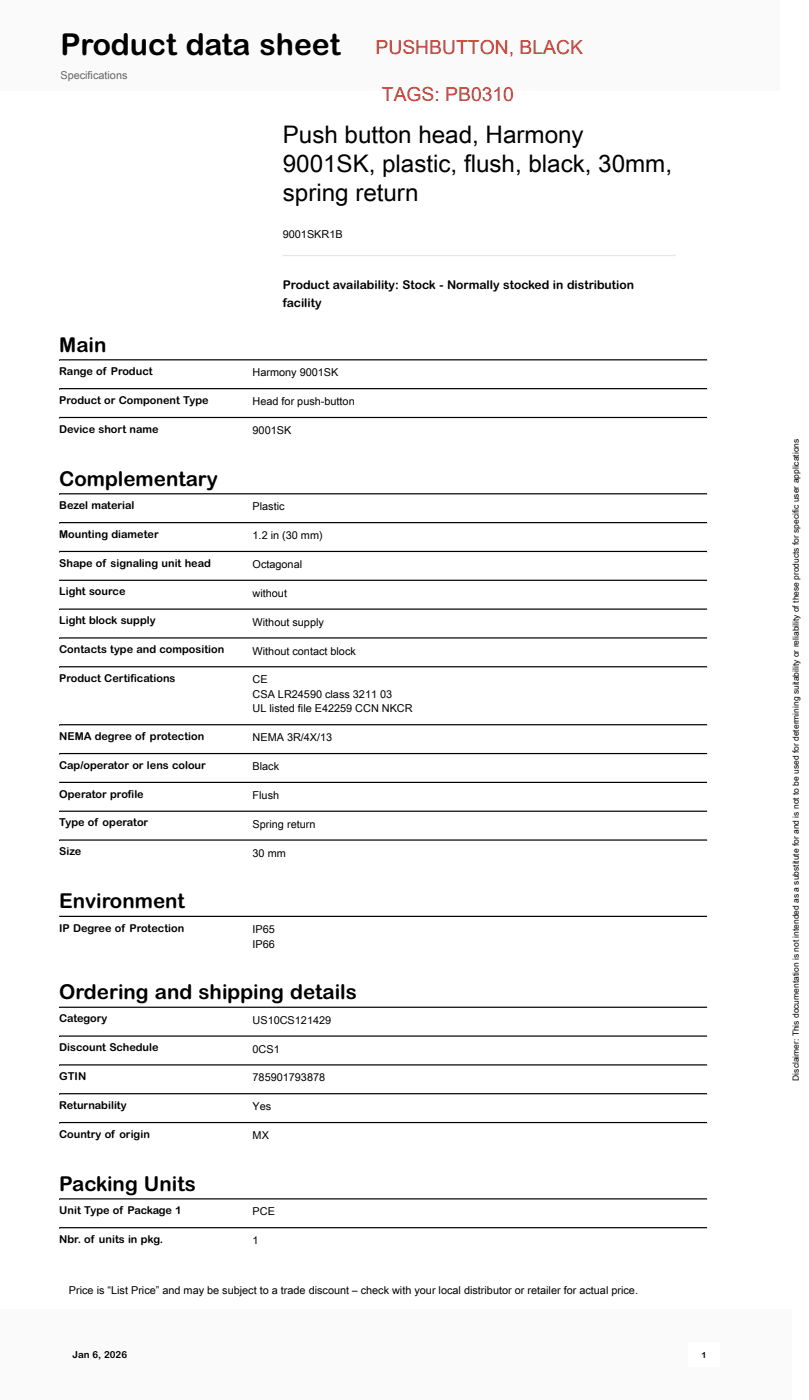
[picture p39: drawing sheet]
<svg xmlns="http://www.w3.org/2000/svg" width="177mm" height="307mm" viewBox="0 0 177 307" stroke-linecap="round" stroke-linejoin="round" font-family="sans-serif">
<defs><g id="words">
<text font-size="6.6" x="13.2" y="12.1">Product data sheet</text>
<g font-size="5.3">
<text x="61.9" y="31.2">Push button head, Harmony</text>
<text x="61.9" y="37.6">9001SK, plastic, flush, black, 30mm,</text>
<text x="61.9" y="43.9">spring return</text>
</g>
<g font-size="4.5">
<text x="13" y="77">Main</text>
<text x="13" y="106.3">Complementary</text>
<text x="13" y="198.9">Environment</text>
<text x="13" y="218.8">Ordering and shipping details</text>
<text x="13" y="260.7">Packing Units</text>
</g>
<g font-size="4.2" fill="#db3425">
<text x="82.2" y="11.8">PUSHBUTTON, BLACK</text>
<text x="83.6" y="22.2">TAGS: PB0310</text>
</g>
<g font-size="2.6">
<text x="61.9" y="63.3">Product availability: Stock - Normally stocked in distribution</text>
<text x="61.9" y="67.2">facility</text>
</g>
<text font-size="2.4" fill="#626469" x="13.2" y="17.3">Specifications</text>
<g font-size="2.4">
<text x="61.9" y="52.1">9001SKR1B</text>
<text x="13" y="82.1">Range of Product</text>
<text x="55.3" y="82.4">Harmony 9001SK</text>
<text x="13" y="88.4">Product or Component Type</text>
<text x="55.3" y="88.7">Head for push-button</text>
<text x="13" y="94.8">Device short name</text>
<text x="55.3" y="95">9001SK</text>
<text x="13" y="111.5">Bezel material</text>
<text x="55.3" y="111.8">Plastic</text>
<text x="13" y="117.8">Mounting diameter</text>
<text x="55.3" y="118.1">1.2 in (30 mm)</text>
<text x="13" y="124.1">Shape of signaling unit head</text>
<text x="55.3" y="124.4">Octagonal</text>
<text x="13" y="130.4">Light source</text>
<text x="55.3" y="130.7">without</text>
<text x="13" y="136.7">Light block supply</text>
<text x="55.3" y="137">Without supply</text>
<text x="13" y="143">Contacts type and composition</text>
<text x="55.3" y="143.3">Without contact block</text>
<text x="13" y="149.3">Product Certifi cations</text>
<text x="55.3" y="149.6">CE</text>
<text x="55.3" y="152.8">CSA LR24590 class 3211 03</text>
<text x="55.3" y="156">UL listed file E42259 CCN NKCR</text>
<text x="13" y="162">NEMA degree of protection</text>
<text x="55.3" y="162.3">NEMA 3R/4X/13</text>
<text x="13" y="168.3">Cap/operator or lens colour</text>
<text x="55.3" y="168.6">Black</text>
<text x="13" y="174.7">Operator profi le</text>
<text x="55.3" y="175">Flush</text>
<text x="13" y="181">Type of operator</text>
<text x="55.3" y="181.3">Spring return</text>
<text x="13" y="187.3">Size</text>
<text x="55.3" y="187.6">30 mm</text>
<text x="13" y="204">IP Degree of Protection</text>
<text x="55.3" y="204.3">IP65</text>
<text x="55.3" y="207.5">IP66</text>
<text x="13" y="223.9">Category</text>
<text x="55.3" y="224.2">US10CS121429</text>
<text x="13" y="230.2">Discount Schedule</text>
<text x="55.3" y="230.5">0CS1</text>
<text x="13" y="236.5">GTIN</text>
<text x="55.3" y="236.8">785901793878</text>
<text x="13" y="242.8">Returnability</text>
<text x="55.3" y="243.1">Yes</text>
<text x="13" y="249.1">Country of origin</text>
<text x="55.3" y="249.4">MX</text>
<text x="13" y="265.9">Unit Type of Package 1</text>
<text x="55.3" y="266.2">PCE</text>
<text x="13" y="272.2">Nbr. of units in pkg.</text>
<text x="55.3" y="272.5">1</text>
<text x="15.1" y="283.3">Price is “List Price” and may be subject to a trade discount – check with your local distributor or retailer for actual price.</text>
</g>
<text font-size="2.1" x="15.9" y="297.4">Jan 6, 2026</text>
<g font-size="1.9">
<text x="174.8" y="236.6" transform="rotate(-90 174.8 236.6)">Disclaimer: This documentation is not intended as a substitute for and is not to be used for determining suitability or reliability of these products for specific user applications</text>
<text x="153.6" y="297.3">1</text>
</g>
</g></defs>
<path d="M61.9 55.8h86zM61.9 55.8h86v.3h-86z" fill-rule="evenodd" fill="#e7e6e6"/>
<g fill="#000">
<path d="M13 78.9l141.8 .1zM13 78.7h141.8v.3h-141.8z" fill-rule="evenodd"/>
<path d="M13 85.2l141.8 .1zM13 85h141.8v.3h-141.8z" fill-rule="evenodd"/>
<path d="M13 91.6h141.8zM13 91.3h141.8v.3h-141.8z" fill-rule="evenodd"/>
<path d="M13 108.3h141.8zM13 108h141.8v.3h-141.8z" fill-rule="evenodd"/>
<path d="M13 114.6h141.8zM13 114.3h141.8v.3h-141.8z" fill-rule="evenodd"/>
<path d="M13 120.9h141.8zM13 120.6h141.8v.3h-141.8z" fill-rule="evenodd"/>
<path d="M13 127.2h141.8zM13 126.9h141.8v.3h-141.8z" fill-rule="evenodd"/>
<path d="M13 133.5l141.8 .1zM13 133.2h141.8v.4h-141.8z" fill-rule="evenodd"/>
<path d="M13 139.8l141.8 .1zM13 139.6h141.8v.3h-141.8z" fill-rule="evenodd"/>
<path d="M13 146.1l141.8 .1zM13 145.9h141.8v.3h-141.8z" fill-rule="evenodd"/>
<path d="M13 158.8l141.8 .1zM13 158.6h141.8v.3h-141.8z" fill-rule="evenodd"/>
<path d="M13 165.1l141.8 .1zM13 164.9h141.8v.3h-141.8z" fill-rule="evenodd"/>
<path d="M13 171.5h141.8zM13 171.2h141.8v.3h-141.8z" fill-rule="evenodd"/>
<path d="M13 177.8h141.8zM13 177.5h141.8v.3h-141.8z" fill-rule="evenodd"/>
<path d="M13 184.1h141.8zM13 183.8h141.8v.3h-141.8z" fill-rule="evenodd"/>
<path d="M13 200.8h141.8zM13 200.5h141.8v.3h-141.8z" fill-rule="evenodd"/>
<path d="M13 220.7h141.8zM13 220.4h141.8v.3h-141.8z" fill-rule="evenodd"/>
<path d="M13 227l141.8 .1zM13 226.7h141.8v.4h-141.8z" fill-rule="evenodd"/>
<path d="M13 233.3l141.8 .1zM13 233.1h141.8v.3h-141.8z" fill-rule="evenodd"/>
<path d="M13 239.6l141.8 .1zM13 239.4h141.8v.3h-141.8z" fill-rule="evenodd"/>
<path d="M13 245.9l141.8 .1zM13 245.7h141.8v.3h-141.8z" fill-rule="evenodd"/>
<path d="M13 262.7h141.8zM13 262.4h141.8v.3h-141.8z" fill-rule="evenodd"/>
<path d="M13 269h141.8zM13 268.7h141.8v.3h-141.8z" fill-rule="evenodd"/>
</g>
<path d="M18.2 26.9h39.8v39.8h-39.8z" fill="#fff"/>
<g fill="#fafafa">
<path d="M0 0h170.7v19.9h-170.7z"/>
<path d="M0 286.7h173.4v19.9h-173.4z"/>
<path d="M63.6 286.7h30.3v19.9h-30.3z"/>
<path d="M150.8 286.7h6.7v19.9h-6.7z"/>
</g>
<path d="M150.8 293.9h6.7v5.4h-6.7z" fill="#fff"/>
<use href="#words"/>
</svg>
